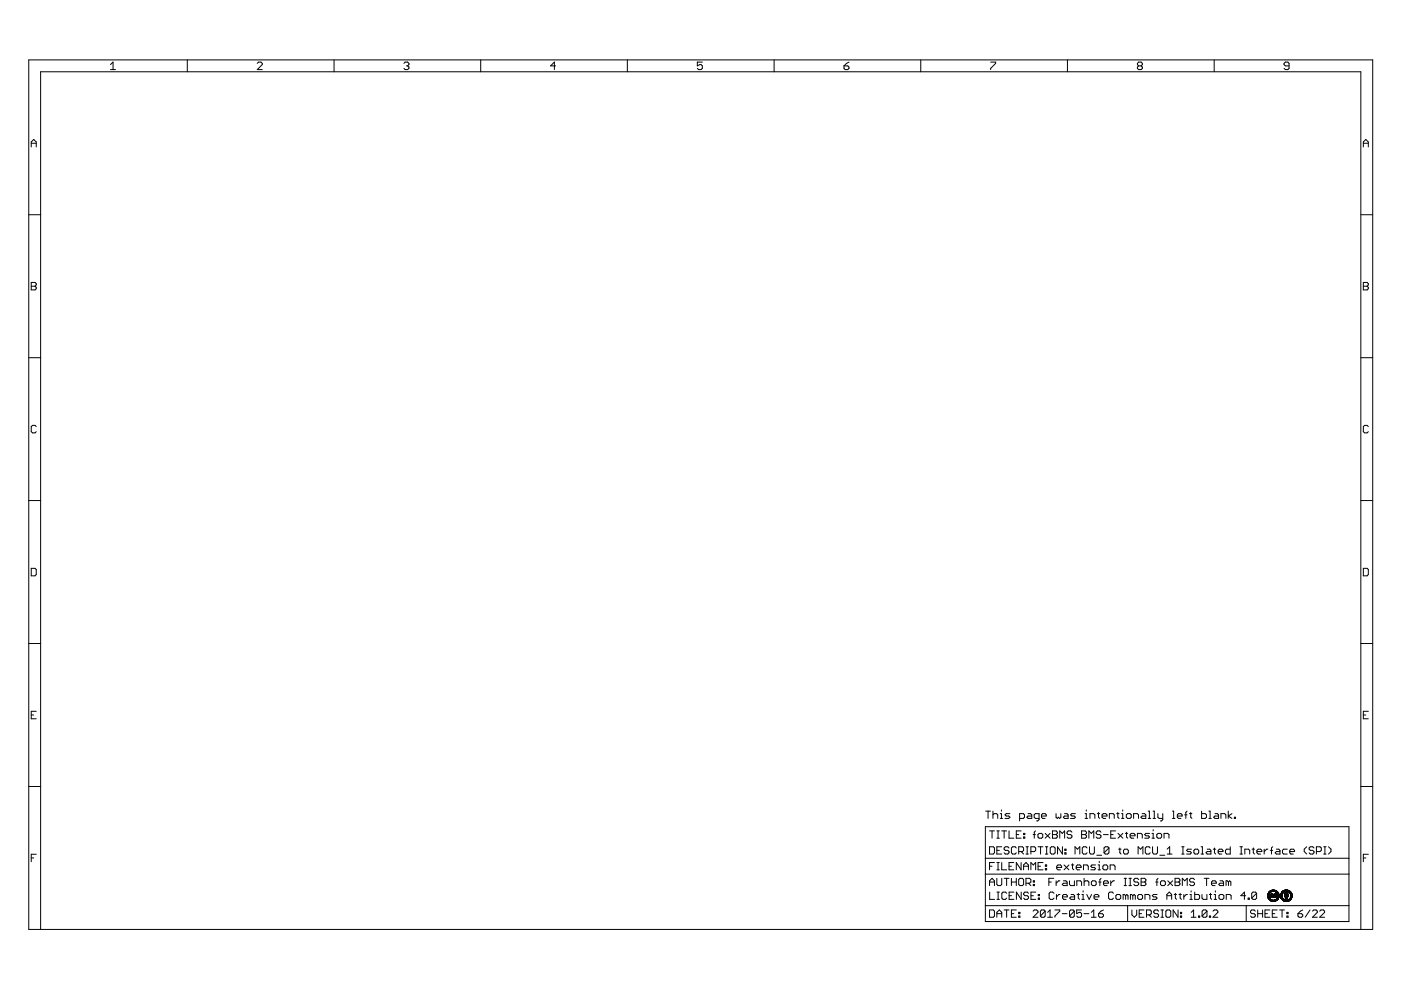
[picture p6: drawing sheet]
<svg xmlns="http://www.w3.org/2000/svg" width="297mm" height="210mm" viewBox="0 0 297 210" stroke-linecap="round" stroke-linejoin="round" font-family="sans-serif">
<g fill="none" stroke="#000" stroke-width=".21">
<path d="M6.1 12.7h284.9v184.4h-284.9zM23.4 13.7l.6-.5v1.6M23.4 14.8h1.1M39.7 12.7v2.5M54.5 13.4l.3-.2h.5l.3 .2v.3l-1.1 1.1h1.1M70.8 12.7v2.5M85.6 13.4l.3-.2h.5l.3 .2v.3l-.3 .3M86.2 14h.2M86.4 14l.3 .2v.3l-.3 .3h-.5l-.3-.3M101.9 12.7v2.5M117.8 14h-1.1l.8-.8v1.6M133 12.7v2.5"/>
<path d="M148.9 13.2h-1.1v.8l.6-.3h.2l.3 .3v.5l-.3 .3h-.5l-.3-.3M164.1 12.7v2.5M178.9 14h.8l.3 .2v.3l-.3 .3h-.5l-.3-.3zM180 13.2l-1.1 .8M195.2 12.7v2.5M210 13.2h1.1v.2l-1.1 1.1v.3M226.3 12.7v2.5M241.4 14l-.2 .2v.3l.2 .3h.5l.3-.3v-.3l-.3-.2M241.4 14l-.2-.3v-.3l.2-.2h.5l.3 .2v.3l-.3 .3M241.4 14h.5M257.4 12.7v2.5M273.3 14h-.8l-.3-.3v-.3l.3-.2h.5l.3 .2v1.1l-.3 .3h-.5l-.3-.3"/>
<path d="M6.6 31.2v-1.1l.6-.5 .5 .5v1.1M6.6 30.4h1.1M289.1 30.4h1M289.1 31.2v-1.1l.5-.5 .5 .5v1.1M6.1 45.5h2.5M6.6 59.9h.8l.3 .3v.2l-.3 .3 .3 .2v.3l-.3 .3h-.8zM288.5 45.5h2.5M289.1 59.9h.8l.2 .3v.2l-.2 .3 .2 .2v.3l-.2 .3h-.8zM6.1 75.8h2.5M6.6 60.7h.8M288.5 75.8h2.5M289.1 60.7h.8"/>
<path d="M7.7 90.4l-.3-.2h-.5l-.3 .2v1.1l.3 .3h.5l.3-.3M290.1 90.4l-.2-.2h-.6l-.2 .2v1.1l.2 .3h.6l.2-.3M6.1 106.1h2.5M288.5 106.1h2.5M6.1 136.4h2.5M6.6 120.5h.8l.3 .3v1l-.3 .3h-.8zM288.5 136.4h2.5M289.1 120.5h.8l.2 .3v1l-.2 .3h-.8zM6.6 151.6h.6M7.7 150.8h-1.1v1.6h1.1M289.1 151.6h.5M290.1 150.8h-1v1.6h1"/>
<path d="M6.1 166.8h2.5M208.9 175.3h77.1v20.1h-77.1zM209 172h1M209.5 172v1.5M209.8 179.5h.8l.2 .3v1l-.2 .3h-.8zM209.8 176.2h1M210.3 176.2v1.5M210.5 172v1.5M210.5 172.8l.3-.3h.5l.2 .3v.7M211.3 176.2h.6M211.3 177.7h.6M211.6 176.2v1.5"/>
<path d="M212.1 172.5h.2v1M212.1 173.5h.5M212.3 171.7v.3M212.4 179.5h-1.1v1.6h1.1M212.4 176.2h1M212.9 176.2v1.5M213.9 176.2v1.5h1M213.9 179.8l-.2-.3h-.6l-.2 .3v.2l.2 .3h.6l.2 .3v.2l-.2 .3h-.6l-.2-.3M214.1 172.5h-.8l-.2 .3 .2 .2h.6l.2 .3-.2 .2h-.8M215.5 179.8l-.3-.3h-.5l-.3 .3v1l.3 .3h.5l.3-.3M215.5 177h.5M216.2 173.5h.8l.2-.2v-.5l-.2-.3h-.8v1.6"/>
<path d="M216.5 176.2h-1v1.5h1M217 176.7h.3v.3h-.3zM217 177.5h.3v.2h-.3zM217.5 179.5h.5M217.8 179.5v1.6M218 172.5h.5l.3 .3v.7h-.8l-.3-.2 .3-.3h.8M219 177h.5M219.5 176.2l-.2 .2v1.3M220.1 177l.2-.3h.5l.3 .3v.5l-.3 .2h-.5l-.2-.2zM220.1 179.5h1M220.3 173.5h-.8l-.2-.2v-.5l.2-.3h.8v1.3l-.3 .3h-.2M220.6 179.5v1.6"/>
<path d="M220.8 173h1v-.2l-.2-.3h-.5l-.3 .3v.5l.3 .2h.5M221.6 176.7l1 1M221.6 179.5h.6M221.9 179.5v1.6M222.6 176.7l-1 1M222.7 179.8l.2-.3h.5l.3 .3v1l-.3 .3h-.5l-.2-.3zM223.1 176.2h.8l.3 .2v.3l-.3 .3 .3 .2v.3l-.3 .2h-.8zM223.1 177h.8M223.9 172.5v.8l.3 .2 .2-.2 .3 .2 .2-.2v-.8M224.7 177.7v-1.5l.5 .5 .5-.5v1.5M225.3 179.5v1.6l-1.1-1.6v1.6M225.7 172.5h.5l.3 .3v.7h-.8l-.3-.2 .3-.3h.8"/>
<path d="M227.3 176.4l-.3-.2h-.5l-.3 .2v.3l.3 .3h.5l.3 .2v.3l-.3 .2h-.5l-.3-.2M228 172.5h-.8l-.2 .3 .2 .2h.6l.2 .3-.2 .2h-.8M229.3 176.2h.8l.3 .2v.3l-.3 .3 .3 .2v.3l-.3 .2h-.8zM229.3 177h.8M230.1 172.5h.2v1M230.1 173.5h.5M230.3 171.7v.3M230.5 179.8l-.3-.3h-.5l-.2 .3v1l.2 .3h.5l.3-.3M230.9 177.7v-1.5l.5 .5 .5-.5v1.5M231 179.5v1.3l.3 .3h.5l.2-.3v-1.3M231.1 173.5v-1h.8l.2 .3v.7M232.6 172.5h.6"/>
<path d="M232.9 172.3v1l.3 .2M233.4 176.4l-.2-.2h-.5l-.3 .2v.3l.3 .3h.5l.2 .2v.3l-.2 .2h-.5l-.3-.2M233.7 173h1v-.2l-.3-.3h-.5l-.2 .3v.5l.2 .2h.5M234 177h1M235.1 179.8v1l-.2 .3h-.6l-.2-.3M235.1 179.8l-.2-.3h-.6l-.2 .3v1M235.1 179.8l-1 1M235.2 173.5v-1h.8l.2 .3v.7M235.5 177h.5M236.5 176.2h-1v1.5h1M236.7 172.5h.6M237 172.3v1l.3 .2"/>
<path d="M237 176.7l1.1 1M237.4 179.8v1l.3 .3M237.8 172.5h.2v1M237.8 173.5h.5M238 171.7v.3M238.1 176.7l-1.1 1M238.6 176.7h.5M238.8 172.8l.3-.3h.5l.2 .3v.5l-.2 .2h-.5l-.3-.2zM238.8 176.4v1.1l.3 .2M239.6 177.2h1v-.2l-.2-.3h-.5l-.3 .3v.5l.3 .2h.5M240.3 173.5v-1h.8l.3 .3v.7M241.2 177.7v-1h.7l.3 .3v.7"/>
<path d="M242.1 172.5h.6l.2 .3v.7h-.8l-.2-.2 .2-.3h.8M243.4 172h.3v1.5M243.4 173.5h.6M243.7 176.7h-.7l-.3 .3 .3 .2h.5l.2 .3-.2 .2h-.8M243.9 179.8l-.3-.3h-.5l-.3 .3v1l.3 .3h.5l.3-.3M244.2 177.7h.6M244.2 176.7h.3v1M244.4 179.5v1.3l.2 .3h.6l.2-.3v-1.3M244.5 172h.2v1.5M244.5 173.5h.5M244.5 175.9v.3M245.3 177l.2-.3h.5l.3 .3v.5l-.3 .2h-.5l-.2-.2z"/>
<path d="M245.5 172.5v.8l.3 .2h.7M246.5 172.5v1.3l-.2 .3h-.3M246.8 177.7v-1h.8l.2 .3v.7M248.6 172h.2v1.5M248.6 173.5h.5M249.6 173h1v-.2l-.2-.3h-.5l-.3 .3v.5l.3 .2h.5M250.5 179.5h.6M250.8 179.5v1.6M251.2 172.8h.5M251.7 172l-.3 .3v1.2M252.2 172.5h.5M252.5 172.3v1l.2 .2"/>
<path d="M254.7 179.5h.2v1.6M254.8 172v1.5h.7l.3-.2v-.5l-.3-.3h-.7M256.3 172h.3v1.5M256.3 173.5h.5M257.5 179.8v1l.2 .3M257.6 172.5h.5l.3 .3v.7h-.8l-.3-.2 .3-.3h.8M258.9 173.5v-1h.8l.2 .3v.7M260.4 172v1.5M260.8 179.5v1.6h-.7l-.3-.3v-.5l.3-.3h.7M261.2 172.5l-.8 .5 .8 .5M261.7 173.3h.3v.2h-.3zM262.9 179.5h.5"/>
<path d="M263.2 179.5v1.6M265.7 179.8v1l.3 .3M269.8 179.5l-.2 .3v1.3M277.1 179.5l-.6 .5v.6l.6 .5M278.6 179.8l-.3-.3h-.5l-.2 .3v.2l.2 .3h.5l.3 .3v.2l-.3 .3h-.5l-.2-.3M280.6 179.5h.6M280.9 179.5v1.6M281.7 179.5l.5 .5v.6l-.5 .5M288.5 166.8h2.5M6.6 181.9h.6M7.7 181.1h-1.1v1.6M8.6 197.1v-181.9h279.9v181.9"/>
<path d="M208.9 192h77.1M208.9 185.3h77.1M208.9 182h77.1M209.8 192.9h.8l.2 .3v1l-.2 .3h-.8zM209.8 187.8v-1l.5-.6 .5 .6v1M209.8 183.7h.5M209.8 187h1M209.8 189.1v1.6h1.1M210.8 182.9h-1v1.5M211.3 193.7h1.1M211.3 182.9h.6M211.3 184.4h.6"/>
<path d="M211.3 186.2v1.3l.3 .3h.5l.3-.3v-1.3M211.3 194.5v-1.1l.6-.5 .5 .5v1.1M211.3 180.3h.6M211.4 190.7h.5M211.4 189.1h.5M211.6 182.9v1.5M211.6 189.1v1.6M212.4 182.9v1.5h1M212.9 192.9h1M212.9 186.2h1M213.4 186.2v1.6M213.4 192.9v1.6"/>
<path d="M213.4 189.4l-.2-.3h-.5l-.3 .3v1l.3 .3h.5l.2-.3M213.9 183.7h.5M214 189.9h.5M214.4 193.7h.5M214.4 186.2v1.6M214.4 187h1.1M214.9 182.9h-1v1.5h1M215 189.1h-1v1.6h1M215.5 192.9h-1.1v1.6h1.1M215.5 186.2v1.6M216 193.4h.2v.3h-.2zM216 194.2h.2v.3h-.2z"/>
<path d="M216 180.6h.8l.2-.3v-.5l-.2-.3h-.8v1.6M216.2 186.2h.6l.2 .3v1l-.2 .3h-.6l-.2-.3v-1zM216.5 182.9v1.5l-1-1.5v1.5M216.5 180.6l.5 .5M216.5 189.1v1.6l-1-1.6v1.6M217 183.7h1M217 184.4v-1l.5-.5 .5 .5v1M217.5 187.3h.8l.3-.3v-.5l-.3-.3h-.8v1.6M217.5 181.1h.5M218 187.3l.6 .5M218.1 189.4l-.3-.3h-.5l-.3 .3v.3l.3 .2h.5l.3 .3v.2l-.3 .3h-.5l-.3-.3M218.6 180.6h.7l.3-.3v-.5l-.3-.3h-.7v1.6"/>
<path d="M218.6 184.4v-1.5l.5 .5 .5-.5v1.5M218.6 189.9h.5M219 193.2l.3-.3h.5l.3 .3v.2l-1.1 1.1h1.1M219.1 186.8h.2v.2h-.2zM219.1 187.5h.2v.3h-.2zM219.6 189.1h-1v1.6h1M220.1 183.7h.5M220.1 190.4h.3v.3h-.3zM220.1 189.7h.3v.2h-.3zM221.1 182.9h-1v1.5h1M221.6 193.2l-.3-.3h-.5l-.2 .3v1M221.6 193.2v1l-.3 .3h-.5l-.2-.3"/>
<path d="M221.6 193.2l-1 1M221.6 183.4h.3v.3h-.3zM221.6 184.2h.3v.2h-.3zM221.6 181.1h.6M222.1 194.5h1M222.1 193.4l.5-.5v1.6M222.4 187h.5M223.4 186.2h-1v1.6M223.5 189.4l-.3-.3h-.5l-.3 .3v1l.3 .3h.5l.3-.3M223.7 192.9h1v.3l-1 1v.3M223.9 186.8v1M224 189.7v1"/>
<path d="M224 183.9h1.1v-.2l-.3-.3h-.5l-.3 .3v.5l.3 .2h.5M224.7 186.8h-.2l-.6 .5M224.7 189.7h-.2l-.5 .5M225.2 193.7h1M225.3 190.2h1v-.3l-.3-.2h-.5l-.2 .2v.5l.2 .3h.5M225.5 186.8h.5l.3 .2v.8h-.8l-.3-.3 .3-.2h.8M225.6 183.4l1 1M225.8 180.8h.2v.3h-.2zM225.8 180h.2v.3h-.2zM226.6 183.4l-1 1M226.8 186.8v.7l.2 .3h.8v-1M227.1 189.7h.5l.2 .2v.8h-.7l-.3-.3 .3-.2h.7"/>
<path d="M227.1 183.4h.6M227.4 183.1v1.1l.3 .2M227.8 193.2l-.3-.3h-.5l-.2 .3v1M227.8 193.2v1l-.3 .3h-.5l-.2-.3M227.8 193.2l-1 1M227.9 181.1v-1.6l.5 .5 .5-.5v1.6M228.2 183.9h1v-.2l-.3-.3h-.5l-.2 .3v.5l.2 .2h.5M228.3 187.8v-1h.8l.2 .2v.8M228.3 189.7h.6M228.6 189.4v1l.3 .3M229.3 192.9h-1v.8l.8-.3 .2 .3v.5l-.2 .3h-.5l-.3-.3M229.4 190.7h.5"/>
<path d="M229.4 189.7h.2v1M229.6 188.9v.2M229.7 184.4v-1h.8l.2 .3v.7M229.8 193.7h1.1M229.8 187l.3-.2h.5l.3 .2v.8M229.8 186.2v1.6M230.4 189.7l.5 1 .5-1M231.4 194.5h1M231.4 193.4l.5-.5v1.6M231.4 187l.2-.2h.6l.2 .2v.5l-.2 .3h-.6l-.2-.3zM232 190.2h1v-.3l-.3-.2h-.5l-.2 .2v.5l.2 .3h.5M232.3 183.4h-.8l-.2 .3 .2 .2h.5l.3 .3-.3 .2h-.7"/>
<path d="M232.5 181.3h1.1M232.8 184.4h.5M232.8 183.4h.3v1M232.9 193.7h.8l.3 .3v.2l-.3 .3h-.5l-.3-.3zM232.9 187h.5M233.1 182.6v.3M233.4 186.2l-.2 .3v1.3M234 187.3h1v-.3l-.3-.2h-.5l-.2 .2v.5l.2 .3h.5M234 192.9l-.6 .3-.5 .5M234.1 183.4h.5l.3 .3v.5l-.3 .2h-.5l-.3-.2v-.5zM235.4 184.4v-1h.8l.2 .3v.7M235.5 186.8v1"/>
<path d="M236.1 189.4l-.3-.3h-.5l-.3 .3v1l.3 .3h.5l.3-.3M236.3 186.8h-.3l-.5 .5M236.6 189.9l.2-.2h.6l.2 .2v.5l-.2 .3h-.6l-.2-.3zM237.2 180h.5M238.2 180.3l.3-.3h.5l.2 .3v.5l-.2 .3h-.5l-.3-.3zM238.3 187.8h.5M238.3 186.2h.5M238.6 186.2v1.6M238.7 189.9l-.3-.2h-.3v1M238.7 189.9v.8M238.7 189.9l.2-.2 .3 .2v.8M239.1 192v3.4"/>
<path d="M239.4 187.8h.5M239.4 186.2h.5M239.6 186.2v1.6M240 192.9v1.1l.5 .5 .5-.5v-1.1M240.2 189.9l-.3-.2h-.2v1M240.2 189.9v.8M240.2 189.9l.3-.2 .2 .2v.8M241.2 189.9l.3-.2h.5l.3 .2v.5l-.3 .3h-.5l-.3-.3zM241.3 181.1v-1.6l.5 .5 .5-.5v1.6M241.4 186.5l-.2-.3h-.6l-.2 .3v.3l.2 .2h.6l.2 .3v.2l-.2 .3h-.6l-.2-.3M241.5 193.7h.5M241.9 187h.8"/>
<path d="M241.9 186.2h.8l.3 .3v.3l-.3 .2 .3 .3v.2l-.3 .3h-.8zM242.5 192.9h-1v1.6h1M242.8 190.7v-1h.7l.3 .2v.8M243.1 194h.7l.3-.3v-.5l-.3-.3h-.7v1.6M243.6 194l.5 .5M245 187h.5M245.3 189.7h-.7l-.3 .2 .3 .3h.5l.2 .2-.2 .3h-.8M245.5 186.2l-.2 .3v1.3M245.6 193.2l-.2-.3h-.5l-.3 .3v.2l.3 .3h.5l.2 .3v.2l-.2 .3h-.5l-.3-.3M245.9 181.3h1.1M246 187l.3-.2h.5l.3 .2v.5l-.3 .3h-.5l-.3-.3zM246.1 192.9h.6"/>
<path d="M246.1 194.5h.6M246.4 192.9v1.6M247.4 189.9h1M247.4 190.7v-1l.5-.6 .5 .6v1M247.4 192.9h.5l.3 .3v1l-.3 .3h-.5l-.2-.3v-1zM247.5 181.1h1M247.5 180l.5-.5v1.6M247.6 186.8l1 1M248.6 186.8l-1 1M248.9 189.7h.5M249.1 187h.8M249.1 186.2h.8l.3 .3v.3l-.3 .2 .3 .3v.2l-.3 .3h-.8z"/>
<path d="M249.2 189.4v1l.2 .3M249.8 192.9v1.6l-1.1-1.6v1.6M250 189.7h.5M250.2 189.4v1l.3 .3M250.3 193.4h.2v.3h-.2zM250.3 194.2h.2v.3h-.2zM250.5 181.1h.6M250.7 187.8v-1.6l.5 .6 .5-.6v1.6M251 189.7v1M251.8 189.7h-.3l-.5 .5M252.3 190.7h.5M252.3 189.7h.2v1"/>
<path d="M252.5 188.9v.2M252.6 194.5h1M252.6 193.4l.5-.5v1.6M252.6 180h-.8l-.2 .3 .2 .3h.5l.3 .2-.3 .3h-.7M253.1 180.3l.3-.3h.5l.2 .3v.5l-.2 .3h-.5l-.3-.3zM253.3 186.5l-.3-.3h-.5l-.3 .3v.3l.3 .2h.5l.3 .3v.2l-.3 .3h-.5l-.3-.3M253.3 189.1v1.6h.8l.2-.3v-.5l-.2-.2h-.8M254.1 194.2h.3v.3h-.3zM254.7 181.1h.5M254.8 189.7v.7l.3 .3h.8v-1M255.3 186.2h1M255.8 186.2v1.6"/>
<path d="M255.9 193.2l-.2-.3h-.6l-.2 .3v1M255.9 193.2v1l-.2 .3h-.6l-.2-.3M255.9 193.2l-1 1M255.9 180h.6l.2 .3v.8h-.8l-.2-.3 .2-.2h.8M256.4 189.7h.5M256.4 194.2h.3v.3h-.3zM256.6 189.4v1l.3 .3M256.9 187.3h1v-.3l-.3-.2h-.5l-.2 .2v.5l.2 .3h.5M257.2 193.2l.3-.3h.5l.2 .3v.2l-1 1.1h1M257.2 180h.5M257.4 190.7h.5M257.4 189.7h.3v1"/>
<path d="M257.7 188.9v.2M258.3 180.6h1v-.3l-.3-.3h-.5l-.2 .3v.5l.2 .3h.5M258.4 189.9l.3-.2h.5l.3 .2v.5l-.3 .3h-.5l-.3-.3zM258.7 186.8h.5l.2 .2v.8h-.7l-.3-.3 .3-.2h.7M260 190.7v-1h.8l.2 .2v.8M260.5 187l-.3-.2h-.3v1M260.5 187v.8M260.5 187l.2-.2 .3 .2v.8M262.9 181.1h.5M263.9 181.1v-1.1h.8l.3 .3v.8M264.1 189.9h-1l.7-.8v1.6M264.2 192v3.4"/>
<path d="M264.6 190.4h.3v.3h-.3zM265.5 180h.5M266.1 193.2l-.2-.3h-.5l-.3 .3v.2l.3 .3h.5l.2 .3v.2l-.2 .3h-.5l-.3-.3M266.4 189.4v1l-.2 .3h-.5l-.3-.3M266.4 189.4l-.2-.3h-.5l-.3 .3v1M266.4 189.4l-1 1M266.5 180.6h1v-.3l-.2-.3h-.5l-.3 .3v.5l.3 .3h.5M266.7 193.7h1M266.7 192.9v1.6M267.7 192.9v1.6M268 180v1.1M268.2 193.7h.5"/>
<path d="M268.8 189.9v.1M268.8 189.9h.2M268.8 190.2l.1 .3M268.8 189.7v.1M268.8 190v.2M268.8 189.8v.1M268.8 190.2h.2M268.8 190.1h.2M268.8 190h.2M268.8 189.8h.2M268.8 189.7h.2M268.8 180h-.2l-.6 .6"/>
<path d="M268.8 190.2h.3M268.8 189.6h.2M268.8 189.6v.1M268.8 190.3h.3M268.8 189.5h.3M268.9 190.4h.2M268.9 190.3l.2 .1M268.9 189.5h.2M268.9 189.4h.2M268.9 190.4l.3 .1M268.9 190.5l.1 .1M268.9 189.4l-.1 .2"/>
<path d="M268.9 190.5h.3M268.9 190.5l.4 .1M269 190.6v.1M269 189.3l-.1 .1M269 190.6h.3M269 189.7v.5M269 190.6l.4 .1M269 190.7l.6 .4h.7M269 189.2v.1M269 189.6v.1M269 190.2l.2 .3M269 189.6l-.2 .1"/>
<path d="M269.1 190.7h.4M269.1 190.8h.4M269.2 189.4l-.2 .2M269.2 190.5l.2 .2M269.2 190.8h.5M269.2 189.4h-.3M269.2 189.3l-.3 .1M269.2 192.9h-1v1.6h1M269.2 190.9h1.5M269.3 189.3h-.3M269.3 190.9h1.4M269.3 188.9h1.4"/>
<path d="M269.3 190h.2M269.3 189.9h.2M269.3 189.8h.2M269.3 190v.1M269.3 189.8v.2M269.3 180.3h.5M269.3 188.9l-.3 .3M269.3 189.2l-.3 .1M269.3 189.8h.1M269.3 190.1h.7M269.3 189.7h.7M269.3 190.1l.1 .1"/>
<path d="M269.3 189.7v.1M269.4 189.2l-.2 .2M269.4 190.7l.4 .2M269.4 190.2h.5M269.4 189.2h-.4M269.4 191h1.2M269.4 190.2l.2 .1M269.4 189.7h-.1M269.4 188.9h-.1M269.4 188.9h1.2M269.4 189.6h.5M269.5 189.1h-.4"/>
<path d="M269.5 191h1M269.5 190.3h.3M269.5 189.6h.4M269.5 188.8h1M269.5 189.8v.2M269.5 190l.3 .1M269.5 190l-.2 .1M269.5 189.8h-.2M269.6 189.5l-.2 .2M269.6 189.7l-.1 .1M269.6 188.8h.7M269.7 191.1h.6"/>
<path d="M269.7 189h-.5M269.7 189.7h.1M269.7 189.5v.1M269.7 188.7l-.3 .2M269.7 189.7h.6M269.7 193.7h.6M269.7 189.7l.1 .1M269.8 190.1h.5M269.8 189l-.4 .2M269.8 189.8h.1M269.8 190.1h.1M269.8 190h.1"/>
<path d="M269.8 190v.1M269.8 190l.1 .2M269.8 190.2l-.1 .1M269.9 190.2h-.1M269.9 189.6l.1 .1M269.9 189.7h-.5M269.9 188.7h.1M269.9 190.2h.1M270 188.7h.1M270 188.7v.2l-.8 .1M270 189.7l-.2 .1M270 189.9l.3 .2"/>
<path d="M270 189.9h.2M270 190l.1 .2M270 189.8v.2M270 188.9l.7 .1M270 189.8h.2v.2h-.2M270 190.1h.6M270 190.2h.6M270 189.7v.1M270.1 189.7h.5M270.1 190.2h.5M270.1 189.6h.5M270.1 190.2l.2 .1"/>
<path d="M270.1 189.6l-.1 .1M270.2 189l.2 .1M270.2 190.3h.3M270.2 189.6h.3M270.2 189.6h-.1M270.2 188.7l.7 .5M270.3 189.5l-.1 .1M270.3 189.7l-.3 .2M270.3 189h.5M270.4 189.7l.1 .1M270.4 189.5v.1M270.4 189.7h.2"/>
<path d="M270.4 189.1h.1M270.4 190.1h.3M270.4 189.1h.4M270.5 189.8h.1M270.5 190.3h-.1M270.5 189.1l.1 .1M270.5 190h.1M270.5 189.1h.4M270.5 190l-.2 .1M270.5 190l.2 .1M270.5 189.6l.2 .1M270.5 190.2v.1"/>
<path d="M270.6 189.2h.1M270.6 189.2h.3M270.6 190.2h-.1M270.6 180h.5l.3 .3v.8h-.8l-.2-.3 .2-.2h.8M270.6 189.7h-.6M270.6 189.2l.4 .1M270.6 190.1v.1M270.7 189.2l.1 .2M270.7 189.7l-.2 .1M270.7 190.1h-.1M270.7 189.3h.3M270.7 189.3l.3 .1"/>
<path d="M270.8 192.9h-1.1v1.6h1.1M270.8 190.5l-.6 .4M270.8 189.4l.1 .1M270.8 190.8h-.5M270.8 189.4h.3M270.8 190.8h-.4M270.8 189.5h.3M270.9 189.5v.1M270.9 189.5l.2 .1M270.9 190.7h-.4M270.9 190.2h.2M270.9 189.6h.2"/>
<path d="M270.9 189.2l.1 .1M270.9 190.7l-.6 .4M270.9 189.6v.1M270.9 189.7h.2M270.9 189.6l.2 .1M270.9 190.1l-.1 .4M270.9 189.7l.1 .3M270.9 190.6l-.3 .1M270.9 190.1h.2M270.9 189.8h.3M270.9 189.7l.3 .1M271 190l-.1 .1"/>
<path d="M271 190h.2M271 189.9h.2M271 189.8h.2M271 189.3v.1M271 190.6l-.1 .1M271 190.6h-.4M271 190.5l-.3 .1M271 189.4l.1 .2M271 190.5v.1M271 190.5h-.3M271.1 190.4l-.3 .1M271.1 190.4h-.3"/>
<path d="M271.1 190.3l-.3 .1M271.1 189.6v.1M271.1 190.3l-.1 .2M271.1 190.3h-.2M271.1 189.7l.1 .1M271.1 190.2v.1M271.1 190.2h-.2M271.2 189.8v.2M271.2 190l-.1 .2M271.2 190.1h-.3M271.3 192.9h1M271.5 190.1h.3"/>
<path d="M271.5 190h.3M271.5 189.9h.3M271.5 189.8h.3M271.5 190l.1 .2M271.5 189.8v.2M271.6 190.2h.2M271.6 189.7h.2M271.6 190.2v.1M271.6 189.7l-.1 .1M271.6 190.3h.2M271.6 190.3l.1 .2M271.6 189.6v.1"/>
<path d="M271.6 190.3l.3 .1M271.6 190.4h.3M271.7 190.4l.2 .1M271.7 190.5h.3M271.7 190.5v.1M271.7 189.4l-.1 .2M271.7 190.5l.3 .1M271.7 190.6h.4M271.7 190.6l.2 .2M271.7 189.3v.1M271.8 189.8v.2M271.8 190v.1"/>
<path d="M271.8 190.1l.1 .4M271.8 190.6l.3 .1M271.8 189.7l-.3 .1M271.8 189.7v.1M271.8 189.2l-.1 .1M271.8 189.6l-.2 .1M271.8 189.2h.3M271.8 189.6v.1M271.8 192.9v1.6M271.8 190.7h.4M271.8 189.6h-.2M271.8 189.5h-.2"/>
<path d="M271.9 189.5h-.3M271.9 190.8h.4M271.9 190.8l.2 .1M271.9 189.4l-.3 .1M271.9 190.8h.5M271.9 189.4h-.2M271.9 189.4l-.1 .2M271.9 190.5l.2 .1M272 189.3l-.3 .1M272 189.3l-.1 .1M272 190.9h1.5M272 189.3h-.3"/>
<path d="M272.1 190.6v.1M272.1 188.9h1.3M272.1 190.9h1.3M272.1 189.2l-.4 .1M272.1 190.9l.1 .1M272.1 188.9l-.3 .3M272.1 189.2l-.1 .1M272.1 190.7h.1M272.2 191h1.1M272.2 188.9h1.1M272.2 191l.2 .1M272.2 188.9h-.1"/>
<path d="M272.2 189.1h-.4M272.2 190.7l.3 .2M272.2 189.1l-.1 .1M272.2 191h1M272.2 188.8h1M272.3 189.1h-.4M272.3 189.1h-.1M272.4 188.8h.7M272.4 191.1h.6M272.4 189.6v.5h.6v-.5M272.4 190.1h.6M272.4 190h.6"/>
<path d="M272.4 189.9h.6M272.4 189.8h.6M272.4 189.7h.6M272.4 189.6h.6M272.4 189h-.5M272.5 188.7l-.3 .2M272.5 190.1v.6h.4v-.6M272.5 190.6h.4M272.5 190.5h.4M272.5 190.4h.4M272.5 190.3h.4M272.5 190.2h.4"/>
<path d="M272.5 189l-.2 .1M272.6 189.3h.3M272.6 189.3v.1M272.6 189.4h.1M272.6 189.4h.3M272.6 189.2l.3 .1M272.6 189.2v.1M272.6 189.4v.1M272.6 189.2h.3M272.7 188.7h.1M272.7 188.7h-.1M272.7 189h-.7"/>
<path d="M272.7 189h.8M272.7 188.7h.2M272.7 188.7v.3M272.8 193.4h.3v.3h-.3zM272.8 194.2h.3v.3h-.3zM272.9 189.4l-.3 .1M272.9 189.2l-.3 .1M272.9 189.3h.1M272.9 189.2v.1M272.9 189.3v.1M272.9 189.4h.1M272.9 180h-.7l-.3 .3v.5l.3 .3h.7"/>
<path d="M272.9 189l.4 .2M273 188.7l.3 .2M273 189h.6M273.2 189.1h.4M273.3 189.1h.3M273.3 188.9h.1M273.3 189.2h.4M273.3 190.7l-.4 .2M273.3 189.2l.3 .2M273.4 189.2l.3 .1M273.4 188.9l.3 .3M273.5 180.6h1v-.3l-.3-.3h-.5l-.2 .3v.5l.2 .3h.5"/>
<path d="M273.5 189.3h.2M273.5 189.3h.3M273.5 190.8h-.5M273.5 189.4h.3M273.6 190.5l-.3 .2M273.6 189.4l.1 .3M273.6 189.4h.2M273.6 190.8h-.4M273.6 189.5h.3M273.6 190.3h.3M273.6 190.7h-.3M273.6 189.6h.3"/>
<path d="M273.6 190.3v.2M273.7 190.7a1.17 1.17 0 0 1-1.3 .4M273.7 190.2h.2M273.7 189.6h.2M273.7 189.2v.1M273.7 190.6l-.4 .1M273.7 190.1h.2M273.7 189.7h.2M273.7 190.1l-.1 .2M273.7 189.7v.1M273.7 190h.2M273.7 189.9h.2"/>
<path d="M273.7 189.8h.2M273.7 190v.1M273.7 189.8v.2M273.7 190.6h-.3M273.7 189.3l.1 .1M273.7 190.6v.1M273.8 190.5l-.3 .1M273.8 190.5h-.3M273.8 189.4l.1 .2M273.8 190.5l-.1 .1M273.8 190.4l-.2 .1M273.9 190.4h-.3"/>
<path d="M273.9 190.3h-.3M273.9 189.6v.1M273.9 190.3l-.1 .2M273.9 190.2h-.2M273.9 189.7v.1M273.9 190.2v.1M273.9 190.1h-.2M273.9 189.8v.2M273.9 190v.2M275.2 193.7h.7l.3 .3v.2l-.3 .3h-.5l-.2-.3zM276.2 192.9l-.5 .3-.5 .5M277.7 192.9l-1 1.6"/>
<path d="M278.3 193.2l.2-.3h.5l.3 .3v.2l-1 1.1h1M279.1 180.6h.8l.2-.3v-.5l-.2-.3h-.8v1.6M279.8 193.2l.3-.3h.5l.2 .3v.2l-1 1.1h1M280.6 181.1h.6M289.1 181.9h.5M290.1 181.1h-1v1.6"/>
</g>
</svg>
